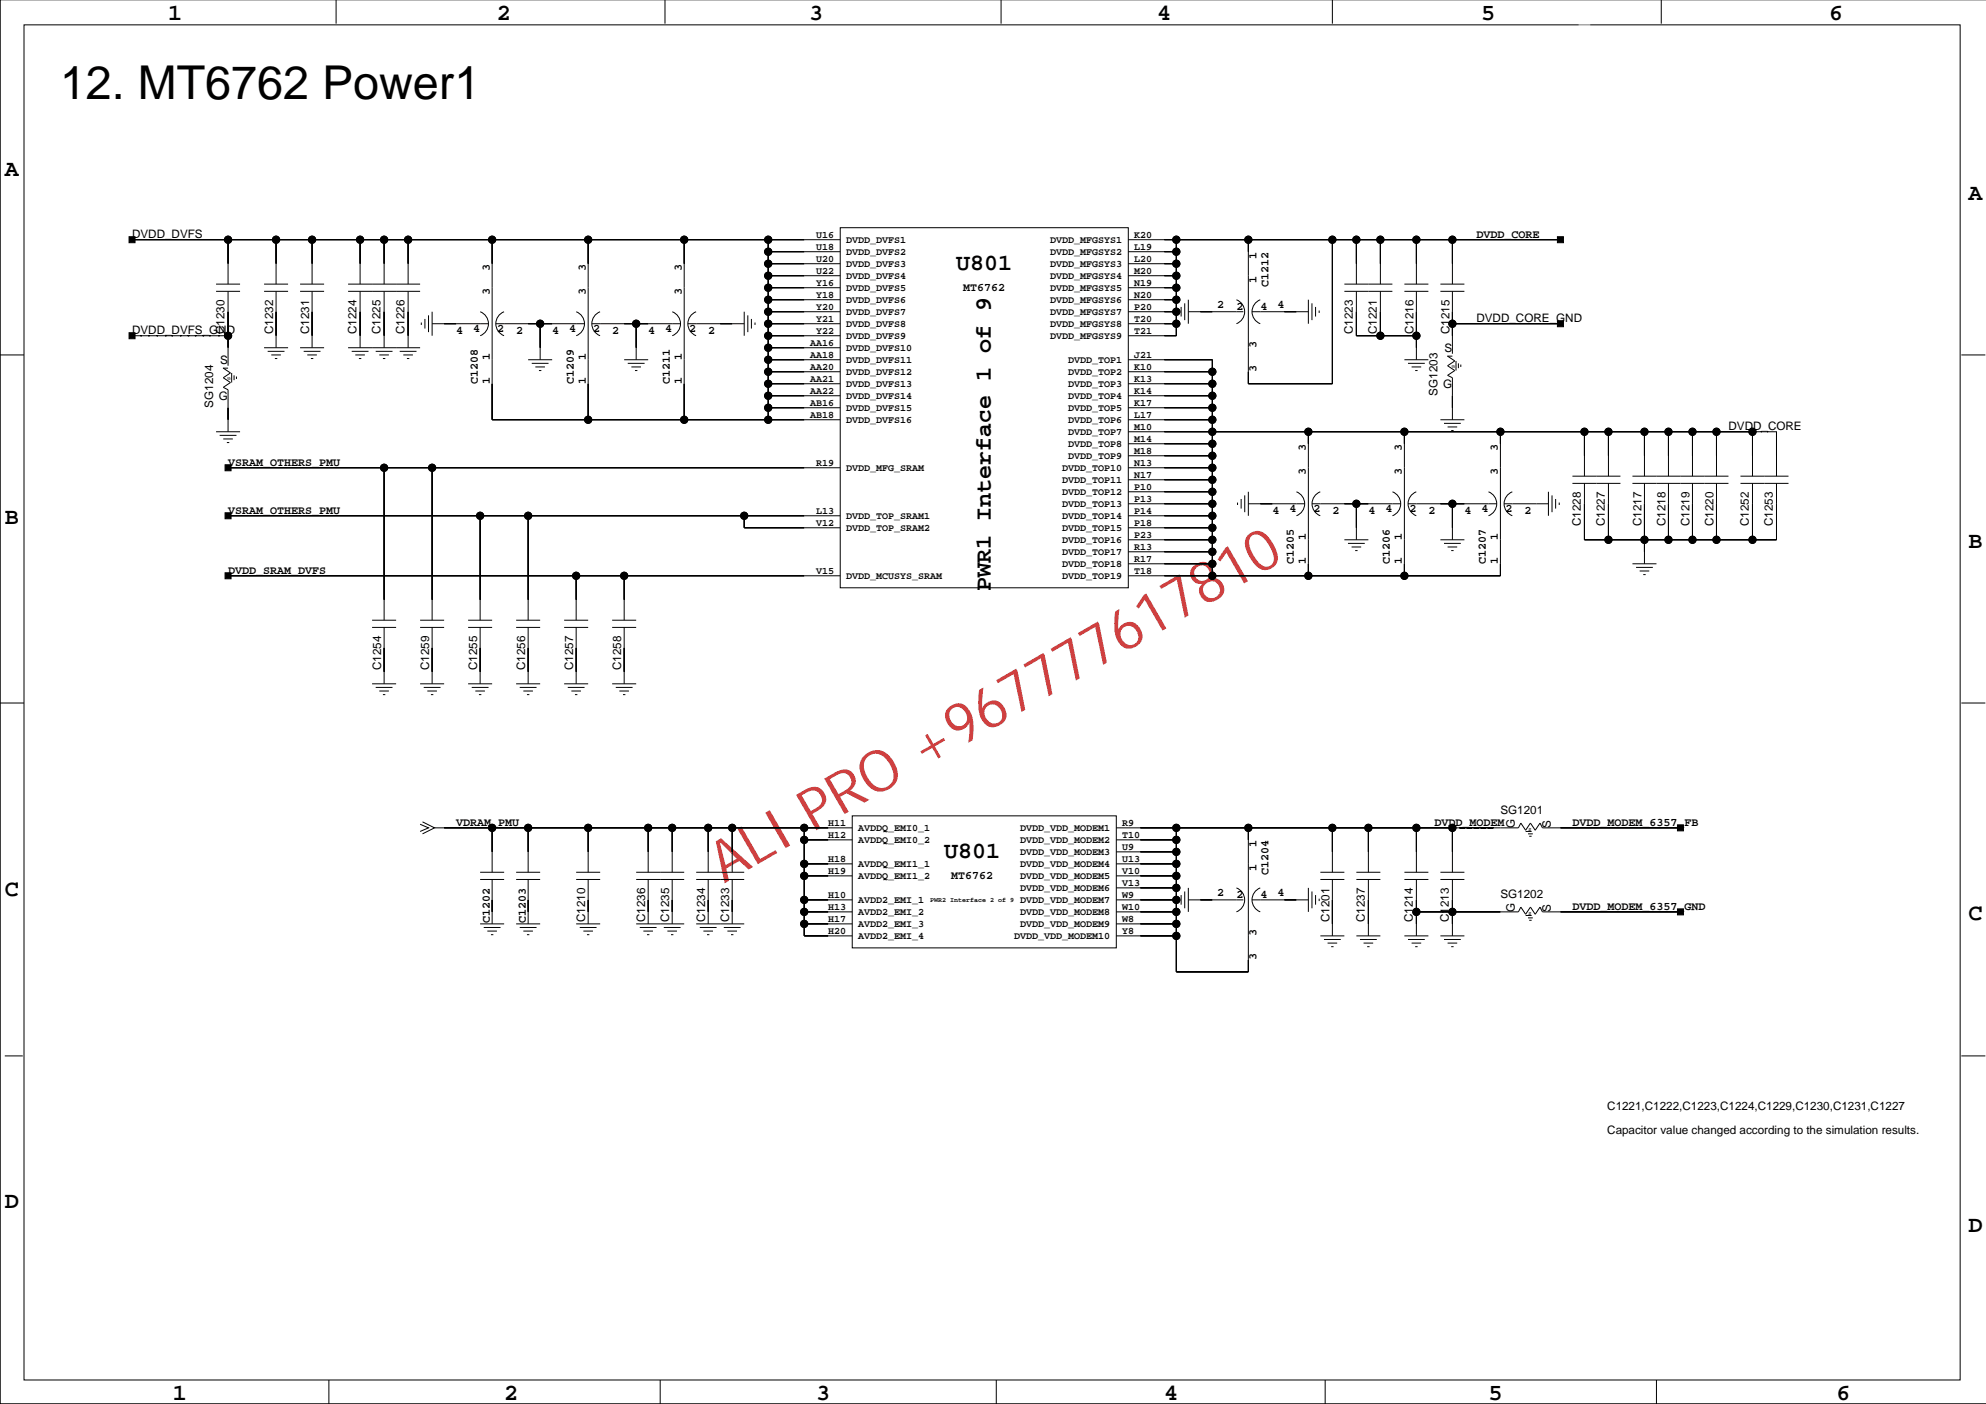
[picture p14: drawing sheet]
<svg xmlns="http://www.w3.org/2000/svg" width="420mm" height="297mm" viewBox="0 0 420 297" stroke-linecap="round" stroke-linejoin="round" font-family="sans-serif">
<defs><g id="words">
<text font-size="12.2" fill="#bf0000" x="153.2" y="187" transform="rotate(-30 153.2 187)">ALI PRO +967777617810</text>
<text font-size="9.9" x="12.7" y="21">12. MT6762 Power1</text>
<g font-size="4.9">
<text x="35.6" y="4.1">1</text>
<text x="105.1" y="4.1">2</text>
<text x="171.2" y="4.1">3</text>
<text x="244.8" y="4.1">4</text>
<text x="313.4" y="4.1">5</text>
<text x="387" y="4.1">6</text>
<text x="1" y="37.1">A</text>
<text x="416.5" y="42.2">A</text>
<text x="202.3" y="57.2">U801</text>
<text x="1" y="110.8">B</text>
<text x="416.5" y="115.9">B</text>
<text x="209.6" y="125" transform="rotate(-90 209.6 125)">PWR1 Interface 1 of 9</text>
<text x="199.8" y="181.6">U801</text>
<text x="1" y="189.5">C</text>
<text x="416.5" y="194.6">C</text>
<text x="1" y="255.5">D</text>
<text x="416.5" y="260.6">D</text>
<text x="36.6" y="296.2">1</text>
<text x="106.7" y="296.2">2</text>
<text x="172.7" y="296.2">3</text>
<text x="246.3" y="296.2">4</text>
<text x="314.9" y="296.2">5</text>
<text x="388.5" y="296.2">6</text>
</g>
<g font-size="2.5">
<text x="27.9" y="50.3">DVDD_DVFS</text>
<text x="312.3" y="50.3">DVDD_CORE</text>
<text x="103.6" y="57.3" transform="rotate(-90 103.6 57.3)">3</text>
<text x="123.9" y="57.3" transform="rotate(-90 123.9 57.3)">3</text>
<text x="144.2" y="57.3" transform="rotate(-90 144.2 57.3)">3</text>
<text x="265.8" y="59.8" transform="rotate(-90 265.8 59.8)">1</text>
<text x="265.8" y="54.7" transform="rotate(-90 265.8 54.7)">1</text>
<text x="103.6" y="62.4" transform="rotate(-90 103.6 62.4)">3</text>
<text x="123.9" y="62.4" transform="rotate(-90 123.9 62.4)">3</text>
<text x="144.2" y="62.4" transform="rotate(-90 144.2 62.4)">3</text>
<text x="203.8" y="61.6">MT6762</text>
<text x="257.5" y="65.2">2</text>
<text x="261.6" y="65.5">2</text>
<text x="266.6" y="65.5">4</text>
<text x="268.3" y="60.7" transform="rotate(-90 268.3 60.7)">C1212</text>
<text x="270.2" y="65.2">4</text>
<text x="27.9" y="70.6">DVDD_DVFS_GND</text>
<text x="47.5" y="70.7" transform="rotate(-90 47.5 70.7)">C1230</text>
<text x="57.8" y="70.7" transform="rotate(-90 57.8 70.7)">C1232</text>
<text x="65.4" y="70.7" transform="rotate(-90 65.4 70.7)">C1231</text>
<text x="75.4" y="70.7" transform="rotate(-90 75.4 70.7)">C1224</text>
<text x="80.5" y="70.7" transform="rotate(-90 80.5 70.7)">C1225</text>
<text x="85.6" y="70.7" transform="rotate(-90 85.6 70.7)">C1226</text>
<text x="96.5" y="70.6">4</text>
<text x="100.1" y="70.3">4</text>
<text x="105.2" y="70.3">2</text>
<text x="109.2" y="70.6">2</text>
<text x="116.8" y="70.6">4</text>
<text x="120.4" y="70.3">4</text>
<text x="125.5" y="70.3">2</text>
<text x="129.5" y="70.6">2</text>
<text x="137.1" y="70.6">4</text>
<text x="140.7" y="70.3">4</text>
<text x="145.8" y="70.3">2</text>
<text x="149.8" y="70.6">2</text>
<text x="286.2" y="70.7" transform="rotate(-90 286.2 70.7)">C1223</text>
<text x="291.3" y="70.7" transform="rotate(-90 291.3 70.7)">C1221</text>
<text x="299" y="70.7" transform="rotate(-90 299 70.7)">C1216</text>
<text x="306.6" y="70.7" transform="rotate(-90 306.6 70.7)">C1215</text>
<text x="312.3" y="68.1">DVDD_CORE_GND</text>
<text x="46.6" y="76.9">S</text>
<text x="103.6" y="76.1" transform="rotate(-90 103.6 76.1)">1</text>
<text x="123.9" y="76.1" transform="rotate(-90 123.9 76.1)">1</text>
<text x="144.2" y="76.1" transform="rotate(-90 144.2 76.1)">1</text>
<text x="265.8" y="73.6" transform="rotate(-90 265.8 73.6)">3</text>
<text x="305.6" y="74.4">S</text>
<text x="101.1" y="81.2" transform="rotate(-90 101.1 81.2)">C1208</text>
<text x="103.6" y="81.2" transform="rotate(-90 103.6 81.2)">1</text>
<text x="121.4" y="81.2" transform="rotate(-90 121.4 81.2)">C1209</text>
<text x="123.9" y="81.2" transform="rotate(-90 123.9 81.2)">1</text>
<text x="141.7" y="81.2" transform="rotate(-90 141.7 81.2)">C1211</text>
<text x="144.2" y="81.2" transform="rotate(-90 144.2 81.2)">1</text>
<text x="265.8" y="78.6" transform="rotate(-90 265.8 78.6)">3</text>
<text x="304.1" y="83.7" transform="rotate(-90 304.1 83.7)">SG1203</text>
<text x="305.3" y="82">G</text>
<text x="45.1" y="86.3" transform="rotate(-90 45.1 86.3)">SG1204</text>
<text x="46.3" y="84.6">G</text>
<text x="276.3" y="95.4" transform="rotate(-90 276.3 95.4)">3</text>
<text x="296.6" y="95.4" transform="rotate(-90 296.6 95.4)">3</text>
<text x="316.9" y="95.4" transform="rotate(-90 316.9 95.4)">3</text>
<text x="365.7" y="90.9">DVDD_CORE</text>
<text x="48.2" y="98.5">VSRAM_OTHERS_PMU</text>
<text x="276.3" y="100.4" transform="rotate(-90 276.3 100.4)">3</text>
<text x="296.6" y="100.4" transform="rotate(-90 296.6 100.4)">3</text>
<text x="316.9" y="100.4" transform="rotate(-90 316.9 100.4)">3</text>
<text x="48.2" y="108.7">VSRAM_OTHERS_PMU</text>
<text x="269.2" y="108.7">4</text>
<text x="272.8" y="108.4">4</text>
<text x="277.9" y="108.4">2</text>
<text x="281.9" y="108.7">2</text>
<text x="289.5" y="108.7">4</text>
<text x="293.1" y="108.4">4</text>
<text x="298.2" y="108.4">2</text>
<text x="302.2" y="108.7">2</text>
<text x="309.8" y="108.7">4</text>
<text x="313.4" y="108.4">4</text>
<text x="318.5" y="108.4">2</text>
<text x="322.5" y="108.7">2</text>
<text x="334.4" y="111.3" transform="rotate(-90 334.4 111.3)">C1228</text>
<text x="339.5" y="111.3" transform="rotate(-90 339.5 111.3)">C1227</text>
<text x="347.3" y="111.3" transform="rotate(-90 347.3 111.3)">C1217</text>
<text x="352.3" y="111.3" transform="rotate(-90 352.3 111.3)">C1218</text>
<text x="357.4" y="111.3" transform="rotate(-90 357.4 111.3)">C1219</text>
<text x="362.5" y="111.3" transform="rotate(-90 362.5 111.3)">C1220</text>
<text x="370" y="111.3" transform="rotate(-90 370 111.3)">C1252</text>
<text x="375.1" y="111.3" transform="rotate(-90 375.1 111.3)">C1253</text>
<text x="273.7" y="119.3" transform="rotate(-90 273.7 119.3)">C1205</text>
<text x="276.3" y="119.3" transform="rotate(-90 276.3 119.3)">1</text>
<text x="276.3" y="114.2" transform="rotate(-90 276.3 114.2)">1</text>
<text x="294.1" y="119.3" transform="rotate(-90 294.1 119.3)">C1206</text>
<text x="296.6" y="119.3" transform="rotate(-90 296.6 119.3)">1</text>
<text x="296.6" y="114.2" transform="rotate(-90 296.6 114.2)">1</text>
<text x="314.4" y="119.3" transform="rotate(-90 314.4 119.3)">C1207</text>
<text x="316.9" y="119.3" transform="rotate(-90 316.9 119.3)">1</text>
<text x="316.9" y="114.2" transform="rotate(-90 316.9 114.2)">1</text>
<text x="48.2" y="121.4">DVDD_SRAM_DVFS</text>
<text x="80.6" y="141.8" transform="rotate(-90 80.6 141.8)">C1254</text>
<text x="90.8" y="141.8" transform="rotate(-90 90.8 141.8)">C1259</text>
<text x="100.9" y="141.8" transform="rotate(-90 100.9 141.8)">C1255</text>
<text x="111.1" y="141.8" transform="rotate(-90 111.1 141.8)">C1256</text>
<text x="121.3" y="141.8" transform="rotate(-90 121.3 141.8)">C1257</text>
<text x="131.4" y="141.8" transform="rotate(-90 131.4 141.8)">C1258</text>
<text x="317.4" y="172.2">SG1201</text>
<text x="96.5" y="174.7">VDRAM_PMU</text>
<text x="265.8" y="179.2" transform="rotate(-90 265.8 179.2)">1</text>
<text x="303.5" y="174.7">DVDD_MODEM</text>
<text x="320.5" y="175.1" transform="rotate(-90 320.5 175.1)">G</text>
<text x="328.1" y="175.1" transform="rotate(-90 328.1 175.1)">S</text>
<text x="332.7" y="174.7">DVDD_MODEM_6357_FB</text>
<text x="201.2" y="186">MT6762</text>
<text x="265.8" y="184.2" transform="rotate(-90 265.8 184.2)">1</text>
<text x="268.3" y="185.1" transform="rotate(-90 268.3 185.1)">C1204</text>
<text x="257.5" y="189.6">2</text>
<text x="261.6" y="189.9">2</text>
<text x="266.6" y="189.9">4</text>
<text x="270.2" y="189.6">4</text>
<text x="317.4" y="189.9">SG1202</text>
<text x="103.6" y="195.3" transform="rotate(-90 103.6 195.3)">C1202</text>
<text x="111.2" y="195.3" transform="rotate(-90 111.2 195.3)">C1203</text>
<text x="123.8" y="195.1" transform="rotate(-90 123.8 195.1)">C1210</text>
<text x="136.5" y="195.1" transform="rotate(-90 136.5 195.1)">C1236</text>
<text x="141.6" y="195.1" transform="rotate(-90 141.6 195.1)">C1235</text>
<text x="149.2" y="195.1" transform="rotate(-90 149.2 195.1)">C1234</text>
<text x="154.3" y="195.1" transform="rotate(-90 154.3 195.1)">C1233</text>
<text x="281.2" y="195.1" transform="rotate(-90 281.2 195.1)">C1201</text>
<text x="288.7" y="195.1" transform="rotate(-90 288.7 195.1)">C1237</text>
<text x="298.9" y="195.1" transform="rotate(-90 298.9 195.1)">C1214</text>
<text x="306.5" y="195.1" transform="rotate(-90 306.5 195.1)">C1213</text>
<text x="320.5" y="192.9" transform="rotate(-90 320.5 192.9)">G</text>
<text x="328.1" y="192.9" transform="rotate(-90 328.1 192.9)">S</text>
<text x="332.7" y="192.5">DVDD_MODEM_6357_GND</text>
<text x="265.8" y="203.1" transform="rotate(-90 265.8 203.1)">3</text>
<text x="265.8" y="198" transform="rotate(-90 265.8 198)">3</text>
<text x="340" y="234.9">C1221,C1222,C1223,C1224,C1229,C1230,C1231,C1227</text>
<text x="340" y="240">Capacitor value changed according to the simulation results.</text>
</g>
<g font-size="2.1">
<text x="172.7" y="52.9">U18</text>
<text x="172.7" y="50.3">U16</text>
<text x="179" y="51.3">DVDD_DVFS1</text>
<text x="179" y="53.8">DVDD_DVFS2</text>
<text x="222.2" y="51.3">DVDD_MFGSYS1</text>
<text x="222.2" y="53.8">DVDD_MFGSYS2</text>
<text x="240" y="52.9">L19</text>
<text x="240" y="50.3">K20</text>
<text x="172.7" y="58">U22</text>
<text x="172.7" y="55.4">U20</text>
<text x="179" y="56.4">DVDD_DVFS3</text>
<text x="179" y="58.9">DVDD_DVFS4</text>
<text x="222.2" y="56.4">DVDD_MFGSYS3</text>
<text x="222.2" y="58.9">DVDD_MFGSYS4</text>
<text x="240" y="58">M20</text>
<text x="240" y="55.4">L20</text>
<text x="172.7" y="65.6">Y20</text>
<text x="172.7" y="63">Y18</text>
<text x="172.7" y="60.5">Y16</text>
<text x="179" y="61.5">DVDD_DVFS5</text>
<text x="179" y="64">DVDD_DVFS6</text>
<text x="222.2" y="61.5">DVDD_MFGSYS5</text>
<text x="222.2" y="64">DVDD_MFGSYS6</text>
<text x="240" y="65.6">P20</text>
<text x="240" y="63">N20</text>
<text x="240" y="60.5">N19</text>
<text x="172.7" y="70.7">Y22</text>
<text x="172.7" y="68.1">Y21</text>
<text x="179" y="66.5">DVDD_DVFS7</text>
<text x="179" y="69.1">DVDD_DVFS8</text>
<text x="179" y="71.6">DVDD_DVFS9</text>
<text x="222.2" y="66.5">DVDD_MFGSYS7</text>
<text x="222.2" y="69.1">DVDD_MFGSYS8</text>
<text x="222.2" y="71.6">DVDD_MFGSYS9</text>
<text x="240" y="70.7">T21</text>
<text x="240" y="68.1">T20</text>
<text x="171.4" y="75.7">AA18</text>
<text x="171.4" y="73.2">AA16</text>
<text x="179" y="74.2">DVDD_DVFS10</text>
<text x="179" y="76.7">DVDD_DVFS11</text>
<text x="226" y="76.7">DVDD_TOP1</text>
<text x="240" y="75.7">J21</text>
<text x="171.4" y="83.4">AA22</text>
<text x="171.4" y="80.8">AA21</text>
<text x="171.4" y="78.3">AA20</text>
<text x="179" y="79.2">DVDD_DVFS12</text>
<text x="179" y="81.8">DVDD_DVFS13</text>
<text x="226" y="79.2">DVDD_TOP2</text>
<text x="226" y="81.8">DVDD_TOP3</text>
<text x="240" y="83.4">K14</text>
<text x="240" y="80.8">K13</text>
<text x="240" y="78.3">K10</text>
<text x="171.4" y="88.4">AB18</text>
<text x="171.4" y="85.9">AB16</text>
<text x="179" y="84.3">DVDD_DVFS14</text>
<text x="179" y="86.9">DVDD_DVFS15</text>
<text x="179" y="89.4">DVDD_DVFS16</text>
<text x="226" y="84.3">DVDD_TOP4</text>
<text x="226" y="86.9">DVDD_TOP5</text>
<text x="226" y="89.4">DVDD_TOP6</text>
<text x="240" y="88.4">L17</text>
<text x="240" y="85.9">K17</text>
<text x="226" y="91.9">DVDD_TOP7</text>
<text x="226" y="94.5">DVDD_TOP8</text>
<text x="240" y="93.5">M14</text>
<text x="240" y="91">M10</text>
<text x="172.7" y="98.6">R19</text>
<text x="179" y="99.6">DVDD_MFG_SRAM</text>
<text x="224.7" y="99.6">DVDD_TOP10</text>
<text x="226" y="97">DVDD_TOP9</text>
<text x="240" y="101.1">N17</text>
<text x="240" y="98.6">N13</text>
<text x="240" y="96">M18</text>
<text x="224.7" y="102.1">DVDD_TOP11</text>
<text x="224.7" y="104.6">DVDD_TOP12</text>
<text x="224.7" y="107.2">DVDD_TOP13</text>
<text x="240" y="106.2">P13</text>
<text x="240" y="103.7">P10</text>
<text x="172.7" y="111.3">V12</text>
<text x="172.7" y="108.7">L13</text>
<text x="179" y="109.7">DVDD_TOP_SRAM1</text>
<text x="179" y="112.3">DVDD_TOP_SRAM2</text>
<text x="224.7" y="109.7">DVDD_TOP14</text>
<text x="224.7" y="112.3">DVDD_TOP15</text>
<text x="240" y="113.8">P23</text>
<text x="240" y="111.3">P18</text>
<text x="240" y="108.7">P14</text>
<text x="224.7" y="114.8">DVDD_TOP16</text>
<text x="224.7" y="117.3">DVDD_TOP17</text>
<text x="224.7" y="119.9">DVDD_TOP18</text>
<text x="240" y="118.9">R17</text>
<text x="240" y="116.4">R13</text>
<text x="172.7" y="121.4">V15</text>
<text x="179" y="122.4">DVDD_MCUSYS_SRAM</text>
<text x="224.7" y="122.4">DVDD_TOP19</text>
<text x="240" y="121.4">T18</text>
<text x="175.2" y="177.3">H12</text>
<text x="175.2" y="174.8">H11</text>
<text x="181.6" y="175.7">AVDDQ_EMI0_1</text>
<text x="181.6" y="178.3">AVDDQ_EMI0_2</text>
<text x="215.8" y="175.7">DVDD_VDD_MODEM1</text>
<text x="215.8" y="178.3">DVDD_VDD_MODEM2</text>
<text x="237.4" y="179.8">U9</text>
<text x="237.4" y="177.3">T10</text>
<text x="237.4" y="174.8">R9</text>
<text x="175.2" y="184.9">H19</text>
<text x="175.2" y="182.4">H18</text>
<text x="181.6" y="183.4">AVDDQ_EMI1_1</text>
<text x="181.6" y="185.9">AVDDQ_EMI1_2</text>
<text x="215.8" y="180.8">DVDD_VDD_MODEM3</text>
<text x="215.8" y="183.4">DVDD_VDD_MODEM4</text>
<text x="215.8" y="185.9">DVDD_VDD_MODEM5</text>
<text x="237.4" y="184.9">V10</text>
<text x="237.4" y="182.4">U13</text>
<text x="175.2" y="190">H10</text>
<text x="181.6" y="191">AVDD2_EMI_1</text>
<text x="215.8" y="188.4">DVDD_VDD_MODEM6</text>
<text x="215.8" y="191">DVDD_VDD_MODEM7</text>
<text x="237.4" y="190">W9</text>
<text x="237.4" y="187.5">V13</text>
<text x="175.2" y="197.6">H20</text>
<text x="175.2" y="195.1">H17</text>
<text x="175.2" y="192.5">H13</text>
<text x="181.6" y="193.5">AVDD2_EMI_2</text>
<text x="181.6" y="196.1">AVDD2_EMI_3</text>
<text x="215.8" y="193.5">DVDD_VDD_MODEM8</text>
<text x="215.8" y="196.1">DVDD_VDD_MODEM9</text>
<text x="237.4" y="197.6">Y8</text>
<text x="237.4" y="195.1">W8</text>
<text x="237.4" y="192.5">W10</text>
<text x="181.6" y="198.6">AVDD2_EMI_4</text>
<text x="214.6" y="198.6">DVDD_VDD_MODEM10</text>
</g>
<text font-size="1.4" x="196.8" y="190.8">PWR2 Interface 2 of 9</text>
<g font-size="1.1">
<text x="307.8" y="77.8" transform="rotate(-90 307.8 77.8)">S</text>
<text x="48.8" y="80.3" transform="rotate(-90 48.8 80.3)">S</text>
<text x="323.4" y="175.7">S</text>
<text x="323.4" y="193.5">S</text>
</g>
</g></defs>
<g fill="none" stroke="#000" stroke-width=".21">
<path d="M0 -.1v297.1h420.2M71.1 -.1v5.1M140.7 -.1v5.1M211.8 -.1v5.1M281.9 -.1v5.1M351.5 -.1v5.1M5.1 5.3h409.6v286.7h-409.6zM27.9 50.7h149.9M48.2 50.7v9.4M58.4 50.7v9.4M66 50.7v9.4M76.2 50.7v9.4"/>
<path d="M81.3 50.7v9.4M86.3 50.7v9.4M104.1 50.7v38.1h73.7M124.4 50.7v38.1M144.7 50.7v38.1M162.5 53.3h15.3M162.5 55.8h15.3M162.5 58.3h15.3M162.5 50.7v38.1M177.8 48.2h60.9v76.2h-60.9zM238.7 50.7h91.4M238.7 53.3h10.2"/>
<path d="M238.7 55.8h10.2M238.7 58.3h10.2M248.9 50.7v20.3h-10.2M264.1 50.7v30.5h17.8v-30.5M287 50.7v9.4M292 50.7v9.4M299.7 50.7v9.4M307.3 50.7v9.4M0 75.1h5.1M27.9 71h20.3M45.7 60.1h5.1M45.7 61.6h5.1"/>
<path d="M47.2 77.9h1M47.2 77.9l1.6 1-1.6 1 1.6 1-1.6 1 1 .6v8.8M48.2 61.6v15.8M49 78.9v2M49.5 79.4v1M50 79.7v.5M55.9 60.1h5M55.9 61.6h5M55.9 73.6h5M56.6 74.3h3.6M57.4 75.1h2M58.2 75.9h.5"/>
<path d="M58.4 61.6v12M63.5 60.1h5.1M63.5 61.6h5.1M63.5 73.6h5.1M64.2 74.3h3.6M65 75.1h2M65.8 75.9h.5M66 61.6v12M73.6 60.1h15.3M73.6 61.6h15.3M73.6 73.6h15.3M74.4 74.3h3.6"/>
<path d="M75.2 75.1h2M75.9 75.9h.5M76.2 61.6v12M79.5 74.3h3.5M80.2 75.1h2.1M81 75.9h.5M81.3 61.6v12M84.6 74.3h3.5M85.3 75.1h2.1M86.1 75.9h.5M86.3 61.6v12M89.1 68.2v.5"/>
<path d="M89.9 67.5v2M90.7 66.7v3.6M91.4 68.5h12M91.4 66v5M101.6 66a2.71 2.71 0 0 1 1.7 2.5 2.71 2.71 0 0 1-1.7 2.5M104.9 68.5h18.8M106.6 66a2.71 2.71 0 0 0-1.7 2.5 2.71 2.71 0 0 0 1.7 2.5M111.7 76.1h5.1M112.5 76.9h3.6M113.3 77.6h2M114 78.4h.5M114.3 68.5v7.6"/>
<path d="M121.9 66a2.71 2.71 0 0 1 1.8 2.5 2.71 2.71 0 0 1-1.8 2.5M125.2 68.5h18.8M127 66a2.71 2.71 0 0 0-1.8 2.5 2.71 2.71 0 0 0 1.8 2.5M132.1 76.1h5M132.8 76.9h3.6M133.6 77.6h2M134.3 78.4h.5M134.6 68.5v7.6M142.2 66a2.71 2.71 0 0 1 1.8 2.5 2.71 2.71 0 0 1-1.8 2.5M145.5 68.5h11.9M147.3 66a2.71 2.71 0 0 0-1.8 2.5 2.71 2.71 0 0 0 1.8 2.5M157.4 66v5"/>
<path d="M158.2 66.7v3.6M159 67.5v2M159.7 68.2v.5M162.5 73.6h15.3M162.5 68.5h15.3M162.5 76.1h15.3M162.5 66h15.3M162.5 60.9h15.3M162.5 63.4h15.3M162.5 71h15.3M162.5 78.6h15.3M238.7 68.5h10.2"/>
<path d="M238.7 76.1h17.8v45.7M238.7 66h10.2M238.7 60.9h10.2M238.7 63.4h10.2M238.7 78.6h17.8M249.1 65.7v.5M249.9 64.9v2.1M250.6 64.2v3.5M251.4 66h11.6M251.4 63.4v5.1M261.6 63.4a2.71 2.71 0 0 1 1.7 2.6 2.71 2.71 0 0 1-1.7 2.5M264.9 66h11.9"/>
<path d="M266.6 63.4a2.71 2.71 0 0 0-1.7 2.6 2.71 2.71 0 0 0 1.7 2.5M276.8 63.4v5.1M277.6 64.2v3.5M278.3 64.9v2.1M279.1 65.7v.5M284.4 60.1h10.2M284.4 61.6h10.2M287 61.6v9.4h12.7M292 61.6v9.4M297.1 60.1h5.1M297.1 61.6h5.1M297.1 76.1h5.1"/>
<path d="M297.9 76.9h3.5M298.6 77.6h2.1M299.4 78.4h.5M299.7 61.6v14.5M304.7 60.1h5.1M304.7 61.6h5.1M306.2 75.3h1.1M306.3 75.3l1.5 1.1-1.5 1 1.5 1-1.5 1 1 .5v8.9M307.3 68.5h22.8M307.3 61.6v13.2M308 76.4v2M308.5 76.9v1"/>
<path d="M309 77.1v.5M414.9 75.1h5.1M45.7 91.3h5.1M46.5 92.1h3.5M47.2 92.9h2.1M48 93.6h.5M48.2 99h129.6M81.3 99v32.2M91.4 99v32.2M162.5 81.2h15.3M162.5 83.7h15.3M162.5 86.3h15.3"/>
<path d="M238.7 91.3h132.1M238.7 81.2h17.8M238.7 83.7h17.8M238.7 86.3h17.8M238.7 88.8h17.8M238.7 99h17.8M238.7 93.9h17.8M238.7 96.4h17.8M276.8 91.3v30.5M297.1 91.3v30.5M304.7 88.8h5.1M305.5 89.6h3.5"/>
<path d="M306.3 90.3h2M307 91.1h.5M317.4 91.3v30.5h-78.7M335.2 91.3v9.4M340.3 91.3v9.4M347.9 91.3v9.4M353 91.3v9.4M358.1 91.3v9.4M363.1 91.3v9.4M370.8 91.3h5v9.4M370.8 91.3v9.4M48.2 109.1h129.6"/>
<path d="M101.6 109.1v22.1M111.7 109.1v22.1M157.4 109.1v2.6h20.4M238.7 106.6h17.8M238.7 114.2h17.8M238.7 119.3h17.8M238.7 109.1h17.8M238.7 111.7h17.8M238.7 101.5h17.8M238.7 104h17.8M238.7 116.7h17.8M261.8 106.3v.5"/>
<path d="M262.6 105.6v2M263.3 104.8v3.6M264.1 104v5.1M264.1 106.6h11.9M274.3 104.1a2.71 2.71 0 0 1 1.7 2.5 2.71 2.71 0 0 1-1.7 2.5M277.6 106.6h18.8M279.3 104.1a2.71 2.71 0 0 0-1.7 2.5 2.71 2.71 0 0 0 1.7 2.5M284.4 114.2h5.1M285.2 115h3.5M285.9 115.7h2.1M286.7 116.5h.5M287 106.6v7.6"/>
<path d="M294.6 104.1a2.71 2.71 0 0 1 1.7 2.5 2.71 2.71 0 0 1-1.7 2.5M297.9 106.6h18.8M299.6 104.1a2.71 2.71 0 0 0-1.7 2.5 2.71 2.71 0 0 0 1.7 2.5M304.7 114.2h5.1M305.5 115h3.5M306.3 115.7h2M307 116.5h.5M307.3 106.6v7.6M314.9 104.1a2.71 2.71 0 0 1 1.7 2.5 2.71 2.71 0 0 1-1.7 2.5M318.2 106.6h9.4M319.9 104.1a2.71 2.71 0 0 0-1.7 2.5 2.71 2.71 0 0 0 1.7 2.5M325 106.6h.1"/>
<path d="M327.6 104v5.1M328.3 104.8v3.6M329.1 105.6v2M329.9 106.3v.5M332.7 100.7h10.1M332.7 102.3h10.1M335.2 102.3v11.9h40.6v-11.9M340.3 102.3v11.9M345.4 100.7h20.3M345.4 102.3h20.3M345.4 119.3h5M347.9 102.3v17"/>
<path d="M353 102.3v11.9M358.1 102.3v11.9M363.1 102.3v11.9M368.2 100.7h10.2M368.2 102.3h10.2M370.8 102.3v11.9M48.2 121.8h129.6M78.7 132.7h5.1M78.7 131.2h5.1M81.3 132.7v12M88.9 132.7h5.1M88.9 131.2h5.1"/>
<path d="M91.4 132.7v12M99 132.7h5.1M99 131.2h5.1M101.6 132.7v12M109.2 132.7h5.1M109.2 131.2h5.1M111.7 132.7v12M119.4 132.7h5M119.4 131.2h5M121.9 121.8v9.4M121.9 132.7v12M129.5 132.7h5.1"/>
<path d="M129.5 131.2h5.1M132.1 121.8v9.4M132.1 132.7v12M346.1 120h3.6M346.9 120.8h2M347.6 121.6h.6M0 148.7h5.1M78.7 144.7h5.1M79.5 145.4h3.5M80.2 146.2h2.1M81 147h.5M88.9 144.7h5.1"/>
<path d="M89.6 145.4h3.6M90.4 146.2h2M91.2 147h.5M99 144.7h5.1M99.8 145.4h3.6M100.6 146.2h2M101.3 147h.5M109.2 144.7h5.1M110 145.4h3.5M110.7 146.2h2.1M111.5 147h.5M119.4 144.7h5"/>
<path d="M120.1 145.4h3.6M120.9 146.2h2M121.6 147h.5M129.5 144.7h5.1M130.3 145.4h3.5M131 146.2h2.1M131.8 147h.5M414.9 148.7h5.1M88.9 174.4l1.8 .7-1.8 .8M89.4 173.9l2.5 1.2-2.5 1.3M91.9 175.1h88.4M104.1 175.1v9.4"/>
<path d="M111.7 175.1v9.4M124.4 175.1v9.4M137.1 175.1v9.4M142.2 175.1v9.4M149.8 175.1v9.4M154.9 175.1v9.4M170.1 175.1v22.9h10.2M170.1 177.7h10.2M180.3 172.6h55.9v27.9h-55.9zM236.2 175.1h71.1M236.2 177.7h12.7M248.9 175.1v30.5h15.2v-30.5"/>
<path d="M281.9 175.1v9.4M289.5 175.1v9.4M294.6 162.4h.1M299.7 175.1v9.4M307.3 175.1h13.9l.5-1 1.1 1.6 1-1.6 1 1.6 1-1.6 .5 1h29.2M307.3 175.1v9.4M322.8 175.9h1.2M323.3 176.4h1M323.5 176.9h.5M101.6 186.1h5.1M101.6 184.5h5.1M101.6 195.5h5.1"/>
<path d="M102.3 196.2h3.6M103.1 197h2M103.9 197.7h.5M104.1 186.1v9.4M109.2 186.1h5.1M109.2 184.5h5.1M109.2 195.5h5.1M110 196.2h3.5M110.7 197h2.1M111.5 197.7h.5M111.7 186.1v9.4M121.9 186.1h5.1"/>
<path d="M121.9 184.5h5.1M121.9 195.5h5.1M122.7 196.2h3.5M123.4 197h2M124.2 197.7h.5M124.4 186.1v9.4M134.6 186.1h10.1M134.6 184.5h10.1M134.6 195.5h10.1M135.4 196.2h3.5M136.1 197h2M136.9 197.7h.5"/>
<path d="M137.1 186.1v9.4M140.4 196.2h3.6M141.2 197h2M142 197.7h.5M142.2 186.1v9.4M147.3 186.1h10.1M147.3 184.5h10.1M147.3 195.5h10.1M148 196.2h3.6M148.8 197h2M149.6 197.7h.5M149.8 186.1v9.4"/>
<path d="M153.1 196.2h3.6M153.9 197h2M154.7 197.7h.5M154.9 186.1v9.4M170.1 195.5h10.2M170.1 190.4h10.2M170.1 182.8h10.2M170.1 185.3h10.2M170.1 192.9h10.2M236.2 198h12.7M236.2 195.5h12.7M236.2 190.4h12.7"/>
<path d="M236.2 180.2h12.7M236.2 182.8h12.7M236.2 185.3h12.7M236.2 187.8h12.7M236.2 192.9h12.7M249.1 190.1v.5M249.9 189.4v2M250.6 188.6v3.6M251.4 190.4h11.6M251.4 187.8v5.1M261.6 187.9a2.71 2.71 0 0 1 1.7 2.5 2.71 2.71 0 0 1-1.7 2.5M264.9 190.4h11.9"/>
<path d="M266.6 187.9a2.71 2.71 0 0 0-1.7 2.5 2.71 2.71 0 0 0 1.7 2.5M276.8 187.8v5.1M277.6 188.6v3.6M278.3 189.4v2M279.1 190.1v.5M279.3 198h5.1M279.3 186.1h5.1M279.3 184.5h5.1M280.1 198.8h3.6M280.9 199.5h2M281.9 186.1v11.9M287 198h5"/>
<path d="M287 186.1h5M287 184.5h5M287.7 198.8h3.6M288.5 199.5h2M289.5 186.1v11.9M297.1 198h5.1M297.1 186.1h5.1M297.1 184.5h5.1M297.9 198.8h3.5M298.6 199.5h2.1M299.7 186.1v11.9M299.7 192.9h21.5l.5-1 1.1 1.5 1-1.5 1 1.5 1-1.5 .5 1h29.2"/>
<path d="M304.7 198h5.1M304.7 186.1h5.1M304.7 184.5h5.1M305.5 198.8h3.5M306.3 199.5h2M307.3 186.1v11.9M322.8 193.7h1.2M323.3 194.2h1M323.5 194.7h.5M281.6 200.3h.5M289.2 200.3h.5M299.4 200.3h.5"/>
<path d="M307 200.3h.5M1 223.4h3.8M414.9 223.4h5.1M69.6 292v5M139.7 292v5M210.8 292v5M280.4 292v5M350.4 292v5"/>
<circle cx="48.2" cy="50.7" r=".76"/>
<circle cx="58.4" cy="50.7" r=".76"/>
<circle cx="66" cy="50.7" r=".76"/>
<circle cx="76.2" cy="50.7" r=".76"/>
<circle cx="81.3" cy="50.7" r=".76"/>
<circle cx="86.3" cy="50.7" r=".76"/>
<circle cx="104.1" cy="50.7" r=".76"/>
<circle cx="124.4" cy="50.7" r=".76"/>
<circle cx="144.7" cy="50.7" r=".76"/>
<circle cx="162.5" cy="53.3" r=".76"/>
<circle cx="162.5" cy="55.8" r=".76"/>
<circle cx="162.5" cy="50.7" r=".76"/>
<circle cx="162.5" cy="58.3" r=".76"/>
<circle cx="248.9" cy="53.3" r=".76"/>
<circle cx="248.9" cy="55.8" r=".76"/>
<circle cx="248.9" cy="50.7" r=".76"/>
<circle cx="248.9" cy="58.3" r=".76"/>
<circle cx="264.1" cy="50.7" r=".76"/>
<circle cx="281.9" cy="50.7" r=".76"/>
<circle cx="287" cy="50.7" r=".76"/>
<circle cx="292" cy="50.7" r=".76"/>
<circle cx="299.7" cy="50.7" r=".76"/>
<circle cx="307.3" cy="50.7" r=".76"/>
<circle cx="48.2" cy="71" r=".76"/>
<circle cx="114.3" cy="68.5" r=".76"/>
<circle cx="134.6" cy="68.5" r=".76"/>
<circle cx="162.5" cy="78.6" r=".76"/>
<circle cx="162.5" cy="71" r=".76"/>
<circle cx="162.5" cy="68.5" r=".76"/>
<circle cx="162.5" cy="60.9" r=".76"/>
<circle cx="162.5" cy="76.1" r=".76"/>
<circle cx="162.5" cy="63.4" r=".76"/>
<circle cx="162.5" cy="66" r=".76"/>
<circle cx="162.5" cy="73.6" r=".76"/>
<circle cx="248.9" cy="68.5" r=".76"/>
<circle cx="248.9" cy="60.9" r=".76"/>
<circle cx="248.9" cy="63.4" r=".76"/>
<circle cx="248.9" cy="66" r=".76"/>
<circle cx="256.5" cy="78.6" r=".76"/>
<circle cx="292" cy="71" r=".76"/>
<circle cx="299.7" cy="71" r=".76"/>
<circle cx="307.3" cy="68.5" r=".76"/>
<circle cx="81.3" cy="99" r=".76"/>
<circle cx="91.4" cy="99" r=".76"/>
<circle cx="124.4" cy="88.8" r=".76"/>
<circle cx="144.7" cy="88.8" r=".76"/>
<circle cx="162.5" cy="83.7" r=".76"/>
<circle cx="162.5" cy="88.8" r=".76"/>
<circle cx="162.5" cy="81.2" r=".76"/>
<circle cx="162.5" cy="86.3" r=".76"/>
<circle cx="256.5" cy="96.4" r=".76"/>
<circle cx="256.5" cy="83.7" r=".76"/>
<circle cx="256.5" cy="88.8" r=".76"/>
<circle cx="256.5" cy="99" r=".76"/>
<circle cx="256.5" cy="91.3" r=".76"/>
<circle cx="256.5" cy="81.2" r=".76"/>
<circle cx="256.5" cy="93.9" r=".76"/>
<circle cx="256.5" cy="86.3" r=".76"/>
<circle cx="276.8" cy="91.3" r=".76"/>
<circle cx="297.1" cy="91.3" r=".76"/>
<circle cx="317.4" cy="91.3" r=".76"/>
<circle cx="335.2" cy="91.3" r=".76"/>
<circle cx="340.3" cy="91.3" r=".76"/>
<circle cx="347.9" cy="91.3" r=".76"/>
<circle cx="353" cy="91.3" r=".76"/>
<circle cx="358.1" cy="91.3" r=".76"/>
<circle cx="363.1" cy="91.3" r=".76"/>
<circle cx="370.8" cy="91.3" r=".76"/>
<circle cx="101.6" cy="109.1" r=".76"/>
<circle cx="111.7" cy="109.1" r=".76"/>
<circle cx="157.4" cy="109.1" r=".76"/>
<circle cx="256.5" cy="106.6" r=".76"/>
<circle cx="256.5" cy="111.7" r=".76"/>
<circle cx="256.5" cy="116.7" r=".76"/>
<circle cx="256.5" cy="119.3" r=".76"/>
<circle cx="256.5" cy="104" r=".76"/>
<circle cx="256.5" cy="109.1" r=".76"/>
<circle cx="256.5" cy="101.5" r=".76"/>
<circle cx="256.5" cy="114.2" r=".76"/>
<circle cx="287" cy="106.6" r=".76"/>
<circle cx="307.3" cy="106.6" r=".76"/>
<circle cx="340.3" cy="114.2" r=".76"/>
<circle cx="347.9" cy="114.2" r=".76"/>
<circle cx="353" cy="114.2" r=".76"/>
<circle cx="358.1" cy="114.2" r=".76"/>
<circle cx="363.1" cy="114.2" r=".76"/>
<circle cx="370.8" cy="114.2" r=".76"/>
<circle cx="121.9" cy="121.8" r=".76"/>
<circle cx="132" cy="121.8" r=".76"/>
<circle cx="256.5" cy="121.8" r=".76"/>
<circle cx="276.8" cy="121.8" r=".76"/>
<circle cx="297.1" cy="121.8" r=".76"/>
<circle cx="104.1" cy="175.1" r=".76"/>
<circle cx="111.7" cy="175.1" r=".76"/>
<circle cx="124.4" cy="175.1" r=".76"/>
<circle cx="137.1" cy="175.1" r=".76"/>
<circle cx="142.2" cy="175.1" r=".76"/>
<circle cx="149.8" cy="175.1" r=".76"/>
<circle cx="154.9" cy="175.1" r=".76"/>
<circle cx="170.1" cy="175.1" r=".76"/>
<circle cx="170.1" cy="177.7" r=".76"/>
<circle cx="248.9" cy="175.1" r=".76"/>
<circle cx="248.9" cy="177.7" r=".76"/>
<circle cx="264.1" cy="175.1" r=".76"/>
<circle cx="281.9" cy="175.1" r=".76"/>
<circle cx="289.5" cy="175.1" r=".76"/>
<circle cx="299.7" cy="175.1" r=".76"/>
<circle cx="307.3" cy="175.1" r=".76"/>
<circle cx="170.1" cy="182.8" r=".76"/>
<circle cx="170.1" cy="195.5" r=".76"/>
<circle cx="170.1" cy="190.4" r=".76"/>
<circle cx="170.1" cy="192.9" r=".76"/>
<circle cx="170.1" cy="185.3" r=".76"/>
<circle cx="248.9" cy="187.8" r=".76"/>
<circle cx="248.9" cy="180.2" r=".76"/>
<circle cx="248.9" cy="190.4" r=".76"/>
<circle cx="248.9" cy="195.5" r=".76"/>
<circle cx="248.9" cy="198" r=".76"/>
<circle cx="248.9" cy="182.8" r=".76"/>
<circle cx="248.9" cy="192.9" r=".76"/>
<circle cx="248.9" cy="185.3" r=".76"/>
<circle cx="299.7" cy="192.9" r=".76"/>
<circle cx="307.3" cy="192.9" r=".76"/>
</g>
<g fill="#000" stroke="#000" stroke-width=".21">
<path d="M27.3 50.1h1.3v1.2h-1.3z" fill-rule="evenodd"/>
<path d="M48.2 50.7v5.1z" fill-rule="evenodd"/>
<path d="M27.9 50.7h20.3z" fill-rule="evenodd"/>
<path d="M58.4 50.7v5.1z" fill-rule="evenodd"/>
<path d="M48.2 50.7h10.2z" fill-rule="evenodd"/>
<path d="M66 50.7v5.1z" fill-rule="evenodd"/>
<path d="M58.4 50.7h7.6z" fill-rule="evenodd"/>
<path d="M76.2 50.7v5.1z" fill-rule="evenodd"/>
<path d="M66 50.7h10.2z" fill-rule="evenodd"/>
<path d="M81.3 50.7v5.1z" fill-rule="evenodd"/>
<path d="M76.2 50.7h5.1z" fill-rule="evenodd"/>
<path d="M86.3 50.7v5.1z" fill-rule="evenodd"/>
<path d="M81.3 50.7h5z" fill-rule="evenodd"/>
<path d="M104.1 50.7v5.1z" fill-rule="evenodd"/>
<path d="M86.3 50.7h17.8z" fill-rule="evenodd"/>
<path d="M124.4 50.7v5.1z" fill-rule="evenodd"/>
<path d="M104.1 50.7h20.3z" fill-rule="evenodd"/>
<path d="M144.7 50.7v5.1z" fill-rule="evenodd"/>
<path d="M124.4 50.7h20.3z" fill-rule="evenodd"/>
<path d="M162.5 58.3v2.6z" fill-rule="evenodd"/>
<path d="M162.5 55.8v2.5z" fill-rule="evenodd"/>
<path d="M162.5 53.3v2.5z" fill-rule="evenodd"/>
<path d="M162.5 50.7v2.6z" fill-rule="evenodd"/>
<path d="M144.7 50.7h17.8z" fill-rule="evenodd"/>
<path d="M162.5 50.7h7.6z" fill-rule="evenodd"/>
<path d="M162.5 53.3h7.6z" fill-rule="evenodd"/>
<path d="M162.5 55.8h7.6z" fill-rule="evenodd"/>
<path d="M162.5 58.3h7.6z" fill-rule="evenodd"/>
<path d="M246.3 50.7h2.6z" fill-rule="evenodd"/>
<path d="M246.3 53.3h2.6z" fill-rule="evenodd"/>
<path d="M246.3 55.8h2.6z" fill-rule="evenodd"/>
<path d="M246.3 58.3h2.6z" fill-rule="evenodd"/>
<path d="M248.9 58.3v2.6z" fill-rule="evenodd"/>
<path d="M248.9 55.8v2.5z" fill-rule="evenodd"/>
<path d="M248.9 53.3v2.5z" fill-rule="evenodd"/>
<path d="M248.9 50.7v2.6z" fill-rule="evenodd"/>
<path d="M264.1 50.7v2.6z" fill-rule="evenodd"/>
<path d="M248.9 50.7h15.2z" fill-rule="evenodd"/>
<path d="M281.9 50.7v30.5z" fill-rule="evenodd"/>
<path d="M264.1 50.7h17.8z" fill-rule="evenodd"/>
<path d="M287 50.7v5.1z" fill-rule="evenodd"/>
<path d="M281.9 50.7h5.1z" fill-rule="evenodd"/>
<path d="M292 50.7v5.1z" fill-rule="evenodd"/>
<path d="M287 50.7h5z" fill-rule="evenodd"/>
<path d="M299.7 50.7v5.1z" fill-rule="evenodd"/>
<path d="M292 50.7h7.7z" fill-rule="evenodd"/>
<path d="M307.3 50.7v5.1z" fill-rule="evenodd"/>
<path d="M299.7 50.7h7.6z" fill-rule="evenodd"/>
<path d="M329.5 50.1h1.3v1.2h-1.3z" fill-rule="evenodd"/>
<path d="M307.3 50.7h22.8z" fill-rule="evenodd"/>
<path d="M27.3 70.4h1.3v1.3h-1.3z" fill-rule="evenodd"/>
<path d="M48.2 71v2.6z" fill-rule="evenodd"/>
<path d="M48.2 66v5z" fill-rule="evenodd"/>
<path d="M58.4 66v5z" fill-rule="evenodd"/>
<path d="M66 66v5z" fill-rule="evenodd"/>
<path d="M76.2 66v5z" fill-rule="evenodd"/>
<path d="M81.3 66v5z" fill-rule="evenodd"/>
<path d="M86.3 66v5z" fill-rule="evenodd"/>
<path d="M94 68.5h2.5z" fill-rule="evenodd"/>
<path d="M111.7 68.5h2.6z" fill-rule="evenodd"/>
<path d="M114.3 68.5v5.1z" fill-rule="evenodd"/>
<path d="M114.3 68.5h2.5z" fill-rule="evenodd"/>
<path d="M134.6 68.5v5.1z" fill-rule="evenodd"/>
<path d="M132.1 68.5h2.5z" fill-rule="evenodd"/>
<path d="M134.6 68.5h2.5z" fill-rule="evenodd"/>
<path d="M152.4 68.5h2.5z" fill-rule="evenodd"/>
<path d="M162.5 78.6v2.6z" fill-rule="evenodd"/>
<path d="M162.5 76.1v2.5z" fill-rule="evenodd"/>
<path d="M162.5 73.6v2.5z" fill-rule="evenodd"/>
<path d="M162.5 71v2.6z" fill-rule="evenodd"/>
<path d="M162.5 68.5v2.5z" fill-rule="evenodd"/>
<path d="M162.5 66v2.5z" fill-rule="evenodd"/>
<path d="M162.5 63.4v2.6z" fill-rule="evenodd"/>
<path d="M162.5 60.9v2.5z" fill-rule="evenodd"/>
<path d="M162.5 60.9h7.6z" fill-rule="evenodd"/>
<path d="M162.5 63.4h7.6z" fill-rule="evenodd"/>
<path d="M162.5 66h7.6z" fill-rule="evenodd"/>
<path d="M162.5 68.5h7.6z" fill-rule="evenodd"/>
<path d="M162.5 71h7.6z" fill-rule="evenodd"/>
<path d="M162.5 73.6h7.6z" fill-rule="evenodd"/>
<path d="M162.5 76.1h7.6z" fill-rule="evenodd"/>
<path d="M162.5 78.6h7.6z" fill-rule="evenodd"/>
<path d="M246.3 60.9h2.6z" fill-rule="evenodd"/>
<path d="M246.3 63.4h2.6z" fill-rule="evenodd"/>
<path d="M246.3 66h2.6z" fill-rule="evenodd"/>
<path d="M246.3 68.5h2.6z" fill-rule="evenodd"/>
<path d="M246.3 71h2.6z" fill-rule="evenodd"/>
<path d="M248.9 68.5v2.5z" fill-rule="evenodd"/>
<path d="M248.9 66v2.5z" fill-rule="evenodd"/>
<path d="M248.9 63.4v2.6z" fill-rule="evenodd"/>
<path d="M248.9 60.9v2.5z" fill-rule="evenodd"/>
<path d="M253.9 66h2.6z" fill-rule="evenodd"/>
<path d="M246.3 76.1h10.2z" fill-rule="evenodd"/>
<path d="M256.5 76.1v2.5z" fill-rule="evenodd"/>
<path d="M246.3 78.6h10.2z" fill-rule="evenodd"/>
<path d="M256.5 78.6v2.6z" fill-rule="evenodd"/>
<path d="M264.1 78.6v2.6z" fill-rule="evenodd"/>
<path d="M271.7 66h2.6z" fill-rule="evenodd"/>
<path d="M287 66v5z" fill-rule="evenodd"/>
<path d="M287 71h5z" fill-rule="evenodd"/>
<path d="M292 66v5z" fill-rule="evenodd"/>
<path d="M299.7 66v5z" fill-rule="evenodd"/>
<path d="M292 71h7.7z" fill-rule="evenodd"/>
<path d="M299.7 71v2.6z" fill-rule="evenodd"/>
<path d="M307.3 68.5v2.5z" fill-rule="evenodd"/>
<path d="M307.3 66v2.5z" fill-rule="evenodd"/>
<path d="M329.5 67.9h1.3v1.2h-1.3z" fill-rule="evenodd"/>
<path d="M307.3 68.5h22.8z" fill-rule="evenodd"/>
<path d="M47.6 98.3h1.3v1.3h-1.3z" fill-rule="evenodd"/>
<path d="M48.2 86.3v2.5z" fill-rule="evenodd"/>
<path d="M81.3 99v27.9z" fill-rule="evenodd"/>
<path d="M48.2 99h33.1z" fill-rule="evenodd"/>
<path d="M91.4 99v27.9z" fill-rule="evenodd"/>
<path d="M81.3 99h10.1z" fill-rule="evenodd"/>
<path d="M104.1 81.2v7.6z" fill-rule="evenodd"/>
<path d="M124.4 81.2v7.6z" fill-rule="evenodd"/>
<path d="M104.1 88.8h20.3z" fill-rule="evenodd"/>
<path d="M144.7 81.2v7.6z" fill-rule="evenodd"/>
<path d="M124.4 88.8h20.3z" fill-rule="evenodd"/>
<path d="M144.7 88.8h17.8z" fill-rule="evenodd"/>
<path d="M162.5 86.3v2.5z" fill-rule="evenodd"/>
<path d="M162.5 83.7v2.6z" fill-rule="evenodd"/>
<path d="M162.5 81.2v2.5z" fill-rule="evenodd"/>
<path d="M91.4 99h78.7z" fill-rule="evenodd"/>
<path d="M162.5 81.2h7.6z" fill-rule="evenodd"/>
<path d="M162.5 83.7h7.6z" fill-rule="evenodd"/>
<path d="M162.5 88.8h7.6z" fill-rule="evenodd"/>
<path d="M162.5 86.3h7.6z" fill-rule="evenodd"/>
<path d="M246.3 81.2h10.2z" fill-rule="evenodd"/>
<path d="M256.5 81.2v2.5z" fill-rule="evenodd"/>
<path d="M246.3 83.7h10.2z" fill-rule="evenodd"/>
<path d="M256.5 83.7v2.6z" fill-rule="evenodd"/>
<path d="M246.3 86.3h10.2z" fill-rule="evenodd"/>
<path d="M256.5 86.3v2.5z" fill-rule="evenodd"/>
<path d="M246.3 88.8h10.2z" fill-rule="evenodd"/>
<path d="M256.5 88.8v2.5z" fill-rule="evenodd"/>
<path d="M246.3 91.3h10.2z" fill-rule="evenodd"/>
<path d="M256.5 91.3v2.6z" fill-rule="evenodd"/>
<path d="M246.3 93.9h10.2z" fill-rule="evenodd"/>
<path d="M256.5 93.9v2.5z" fill-rule="evenodd"/>
<path d="M246.3 96.4h10.2z" fill-rule="evenodd"/>
<path d="M256.5 96.4v2.6z" fill-rule="evenodd"/>
<path d="M246.3 99h10.2z" fill-rule="evenodd"/>
<path d="M256.5 99v2.5z" fill-rule="evenodd"/>
<path d="M256.5 91.3h20.3z" fill-rule="evenodd"/>
<path d="M276.8 91.3v2.6z" fill-rule="evenodd"/>
<path d="M264.1 81.2h17.8z" fill-rule="evenodd"/>
<path d="M297.1 91.3v2.6z" fill-rule="evenodd"/>
<path d="M276.8 91.3h20.3z" fill-rule="evenodd"/>
<path d="M307.3 83.7v2.6z" fill-rule="evenodd"/>
<path d="M317.4 91.3v2.6z" fill-rule="evenodd"/>
<path d="M297.1 91.3h20.3z" fill-rule="evenodd"/>
<path d="M335.2 91.3v5.1z" fill-rule="evenodd"/>
<path d="M317.4 91.3h17.8z" fill-rule="evenodd"/>
<path d="M340.3 91.3v5.1z" fill-rule="evenodd"/>
<path d="M335.2 91.3h5.1z" fill-rule="evenodd"/>
<path d="M347.9 91.3v5.1z" fill-rule="evenodd"/>
<path d="M340.3 91.3h7.6z" fill-rule="evenodd"/>
<path d="M353 91.3v5.1z" fill-rule="evenodd"/>
<path d="M347.9 91.3h5.1z" fill-rule="evenodd"/>
<path d="M358.1 91.3v5.1z" fill-rule="evenodd"/>
<path d="M353 91.3h5.1z" fill-rule="evenodd"/>
<path d="M363.1 91.3v5.1z" fill-rule="evenodd"/>
<path d="M358.1 91.3h5z" fill-rule="evenodd"/>
<path d="M370.8 91.3v5.1z" fill-rule="evenodd"/>
<path d="M363.1 91.3h7.7z" fill-rule="evenodd"/>
<path d="M375.8 91.3v5.1z" fill-rule="evenodd"/>
<path d="M47.6 108.5h1.3v1.3h-1.3z" fill-rule="evenodd"/>
<path d="M101.6 109.1v17.8z" fill-rule="evenodd"/>
<path d="M48.2 109.1h53.4z" fill-rule="evenodd"/>
<path d="M111.7 109.1v17.8z" fill-rule="evenodd"/>
<path d="M101.6 109.1h10.1z" fill-rule="evenodd"/>
<path d="M157.4 109.1v2.6z" fill-rule="evenodd"/>
<path d="M111.7 109.1h45.7z" fill-rule="evenodd"/>
<path d="M157.4 111.7h12.7z" fill-rule="evenodd"/>
<path d="M157.4 109.1h12.7z" fill-rule="evenodd"/>
<path d="M246.3 101.5h10.2z" fill-rule="evenodd"/>
<path d="M256.5 101.5v2.5z" fill-rule="evenodd"/>
<path d="M246.3 104h10.2z" fill-rule="evenodd"/>
<path d="M256.5 104v2.6z" fill-rule="evenodd"/>
<path d="M246.3 106.6h10.2z" fill-rule="evenodd"/>
<path d="M256.5 106.6v2.5z" fill-rule="evenodd"/>
<path d="M246.3 109.1h10.2z" fill-rule="evenodd"/>
<path d="M256.5 109.1v2.6z" fill-rule="evenodd"/>
<path d="M246.3 111.7h10.2z" fill-rule="evenodd"/>
<path d="M256.5 111.7v2.5z" fill-rule="evenodd"/>
<path d="M246.3 114.2h10.2z" fill-rule="evenodd"/>
<path d="M256.5 114.2v2.5z" fill-rule="evenodd"/>
<path d="M246.3 116.7h10.2z" fill-rule="evenodd"/>
<path d="M256.5 116.7v2.6z" fill-rule="evenodd"/>
<path d="M246.3 119.3h10.2z" fill-rule="evenodd"/>
<path d="M256.5 119.3v2.5z" fill-rule="evenodd"/>
<path d="M266.6 106.6h2.6z" fill-rule="evenodd"/>
<path d="M276.8 119.3v2.5z" fill-rule="evenodd"/>
<path d="M284.4 106.6h2.6z" fill-rule="evenodd"/>
<path d="M287 106.6v5.1z" fill-rule="evenodd"/>
<path d="M287 106.6h2.5z" fill-rule="evenodd"/>
<path d="M297.1 119.3v2.5z" fill-rule="evenodd"/>
<path d="M307.3 106.6v5.1z" fill-rule="evenodd"/>
<path d="M304.7 106.6h2.6z" fill-rule="evenodd"/>
<path d="M307.3 106.6h2.5z" fill-rule="evenodd"/>
<path d="M317.4 119.3v2.5z" fill-rule="evenodd"/>
<path d="M335.2 106.6v7.6z" fill-rule="evenodd"/>
<path d="M335.2 114.2h5.1z" fill-rule="evenodd"/>
<path d="M340.3 106.6v7.6z" fill-rule="evenodd"/>
<path d="M347.9 114.2v2.5z" fill-rule="evenodd"/>
<path d="M347.9 106.6v7.6z" fill-rule="evenodd"/>
<path d="M340.3 114.2h7.6z" fill-rule="evenodd"/>
<path d="M353 106.6v7.6z" fill-rule="evenodd"/>
<path d="M347.9 114.2h5.1z" fill-rule="evenodd"/>
<path d="M358.1 106.6v7.6z" fill-rule="evenodd"/>
<path d="M353 114.2h5.1z" fill-rule="evenodd"/>
<path d="M363.1 106.6v7.6z" fill-rule="evenodd"/>
<path d="M358.1 114.2h5z" fill-rule="evenodd"/>
<path d="M370.8 106.6v7.6z" fill-rule="evenodd"/>
<path d="M363.1 114.2h7.7z" fill-rule="evenodd"/>
<path d="M375.8 106.6v7.6z" fill-rule="evenodd"/>
<path d="M370.8 114.2h5z" fill-rule="evenodd"/>
<path d="M47.6 121.2h1.3v1.3h-1.3z" fill-rule="evenodd"/>
<path d="M81.3 137.1v5z" fill-rule="evenodd"/>
<path d="M91.4 137.1v5z" fill-rule="evenodd"/>
<path d="M101.6 137.1v5z" fill-rule="evenodd"/>
<path d="M111.7 137.1v5z" fill-rule="evenodd"/>
<path d="M121.9 137.1v5z" fill-rule="evenodd"/>
<path d="M121.9 121.8v5.1z" fill-rule="evenodd"/>
<path d="M48.2 121.8h73.7z" fill-rule="evenodd"/>
<path d="M132.1 137.1v5z" fill-rule="evenodd"/>
<path d="M132.1 121.8v5.1z" fill-rule="evenodd"/>
<path d="M121.9 121.8h10.2z" fill-rule="evenodd"/>
<path d="M132.1 121.8h38z" fill-rule="evenodd"/>
<path d="M246.3 121.8h10.2z" fill-rule="evenodd"/>
<path d="M256.5 121.8h20.3z" fill-rule="evenodd"/>
<path d="M276.8 121.8h20.3z" fill-rule="evenodd"/>
<path d="M297.1 121.8h20.3z" fill-rule="evenodd"/>
<path d="M104.1 175.1v5.1z" fill-rule="evenodd"/>
<path d="M94 175.1h10.1z" fill-rule="evenodd"/>
<path d="M111.7 175.1v5.1z" fill-rule="evenodd"/>
<path d="M104.1 175.1h7.6z" fill-rule="evenodd"/>
<path d="M124.4 175.1v5.1z" fill-rule="evenodd"/>
<path d="M111.7 175.1h12.7z" fill-rule="evenodd"/>
<path d="M137.1 175.1v5.1z" fill-rule="evenodd"/>
<path d="M124.4 175.1h12.7z" fill-rule="evenodd"/>
<path d="M142.2 175.1v5.1z" fill-rule="evenodd"/>
<path d="M137.1 175.1h5.1z" fill-rule="evenodd"/>
<path d="M149.8 175.1v5.1z" fill-rule="evenodd"/>
<path d="M142.2 175.1h7.6z" fill-rule="evenodd"/>
<path d="M154.9 175.1v5.1z" fill-rule="evenodd"/>
<path d="M149.8 175.1h5.1z" fill-rule="evenodd"/>
<path d="M170.1 177.7v5.1z" fill-rule="evenodd"/>
<path d="M170.1 175.1v2.6z" fill-rule="evenodd"/>
<path d="M154.9 175.1h15.2z" fill-rule="evenodd"/>
<path d="M170.1 175.1h5.1z" fill-rule="evenodd"/>
<path d="M170.1 177.7h5.1z" fill-rule="evenodd"/>
<path d="M241.2 175.1h7.7z" fill-rule="evenodd"/>
<path d="M248.9 177.7v2.5z" fill-rule="evenodd"/>
<path d="M241.2 177.7h7.7z" fill-rule="evenodd"/>
<path d="M248.9 175.1v2.6z" fill-rule="evenodd"/>
<path d="M264.1 175.1v2.6z" fill-rule="evenodd"/>
<path d="M248.9 175.1h15.2z" fill-rule="evenodd"/>
<path d="M281.9 175.1v5.1z" fill-rule="evenodd"/>
<path d="M264.1 175.1h17.8z" fill-rule="evenodd"/>
<path d="M289.5 175.1v5.1z" fill-rule="evenodd"/>
<path d="M281.9 175.1h7.6z" fill-rule="evenodd"/>
<path d="M299.7 175.1v5.1z" fill-rule="evenodd"/>
<path d="M289.5 175.1h10.2z" fill-rule="evenodd"/>
<path d="M307.3 175.1v5.1z" fill-rule="evenodd"/>
<path d="M299.7 175.1h7.6z" fill-rule="evenodd"/>
<path d="M354.9 174.5h1.3v1.3h-1.3z" fill-rule="evenodd"/>
<path d="M330.1 175.1h25.4z" fill-rule="evenodd"/>
<path d="M104.1 190.4v2.5z" fill-rule="evenodd"/>
<path d="M111.7 190.4v2.5z" fill-rule="evenodd"/>
<path d="M124.4 190.4v2.5z" fill-rule="evenodd"/>
<path d="M137.1 190.4v2.5z" fill-rule="evenodd"/>
<path d="M142.2 190.4v2.5z" fill-rule="evenodd"/>
<path d="M149.8 190.4v2.5z" fill-rule="evenodd"/>
<path d="M154.9 190.4v2.5z" fill-rule="evenodd"/>
<path d="M170.1 195.5v2.5z" fill-rule="evenodd"/>
<path d="M170.1 192.9v2.6z" fill-rule="evenodd"/>
<path d="M170.1 190.4v2.5z" fill-rule="evenodd"/>
<path d="M170.1 185.3v5.1z" fill-rule="evenodd"/>
<path d="M170.1 182.8v2.5z" fill-rule="evenodd"/>
<path d="M170.1 182.8h5.1z" fill-rule="evenodd"/>
<path d="M170.1 185.3h5.1z" fill-rule="evenodd"/>
<path d="M170.1 190.4h5.1z" fill-rule="evenodd"/>
<path d="M170.1 192.9h5.1z" fill-rule="evenodd"/>
<path d="M170.1 195.5h5.1z" fill-rule="evenodd"/>
<path d="M170.1 198h5.1z" fill-rule="evenodd"/>
<path d="M248.9 198v7.6z" fill-rule="evenodd"/>
<path d="M241.2 180.2h7.7z" fill-rule="evenodd"/>
<path d="M241.2 182.8h7.7z" fill-rule="evenodd"/>
<path d="M241.2 187.8h7.7z" fill-rule="evenodd"/>
<path d="M241.2 190.4h7.7z" fill-rule="evenodd"/>
<path d="M241.2 192.9h7.7z" fill-rule="evenodd"/>
<path d="M241.2 195.5h7.7z" fill-rule="evenodd"/>
<path d="M241.2 198h7.7z" fill-rule="evenodd"/>
<path d="M248.9 195.5v2.5z" fill-rule="evenodd"/>
<path d="M248.9 192.9v2.6z" fill-rule="evenodd"/>
<path d="M248.9 190.4v2.5z" fill-rule="evenodd"/>
<path d="M248.9 187.8v2.6z" fill-rule="evenodd"/>
<path d="M248.9 185.3v2.5z" fill-rule="evenodd"/>
<path d="M241.2 185.3h7.7z" fill-rule="evenodd"/>
<path d="M248.9 182.8v2.5z" fill-rule="evenodd"/>
<path d="M248.9 180.2v2.6z" fill-rule="evenodd"/>
<path d="M253.9 190.4h2.6z" fill-rule="evenodd"/>
<path d="M271.7 190.4h2.6z" fill-rule="evenodd"/>
<path d="M281.9 190.4v5.1z" fill-rule="evenodd"/>
<path d="M289.5 190.4v5.1z" fill-rule="evenodd"/>
<path d="M299.7 190.4v2.5z" fill-rule="evenodd"/>
<path d="M299.7 192.9v2.6z" fill-rule="evenodd"/>
<path d="M307.3 190.4v2.5z" fill-rule="evenodd"/>
<path d="M307.3 192.9v2.6z" fill-rule="evenodd"/>
<path d="M299.7 192.9h7.6z" fill-rule="evenodd"/>
<path d="M307.3 192.9h10.1z" fill-rule="evenodd"/>
<path d="M354.9 192.3h1.3v1.3h-1.3z" fill-rule="evenodd"/>
<path d="M330.1 192.9h25.4z" fill-rule="evenodd"/>
<path d="M264.1 203.1v2.5z" fill-rule="evenodd"/>
<path d="M248.9 205.6h15.2z" fill-rule="evenodd"/>
<circle cx="48.2" cy="50.7" r=".76"/>
<circle cx="58.4" cy="50.7" r=".76"/>
<circle cx="66" cy="50.7" r=".76"/>
<circle cx="76.2" cy="50.7" r=".76"/>
<circle cx="81.3" cy="50.7" r=".76"/>
<circle cx="86.3" cy="50.7" r=".76"/>
<circle cx="104.1" cy="50.7" r=".76"/>
<circle cx="124.4" cy="50.7" r=".76"/>
<circle cx="144.7" cy="50.7" r=".76"/>
<circle cx="162.5" cy="53.3" r=".76"/>
<circle cx="162.5" cy="55.8" r=".76"/>
<circle cx="162.5" cy="50.7" r=".76"/>
<circle cx="162.5" cy="58.3" r=".76"/>
<circle cx="248.9" cy="53.3" r=".76"/>
<circle cx="248.9" cy="55.8" r=".76"/>
<circle cx="248.9" cy="50.7" r=".76"/>
<circle cx="248.9" cy="58.3" r=".76"/>
<circle cx="264.1" cy="50.7" r=".76"/>
<circle cx="281.9" cy="50.7" r=".76"/>
<circle cx="287" cy="50.7" r=".76"/>
<circle cx="292" cy="50.7" r=".76"/>
<circle cx="299.7" cy="50.7" r=".76"/>
<circle cx="307.3" cy="50.7" r=".76"/>
<circle cx="48.2" cy="71" r=".76"/>
<circle cx="114.3" cy="68.5" r=".76"/>
<circle cx="134.6" cy="68.5" r=".76"/>
<circle cx="162.5" cy="78.6" r=".76"/>
<circle cx="162.5" cy="71" r=".76"/>
<circle cx="162.5" cy="68.5" r=".76"/>
<circle cx="162.5" cy="60.9" r=".76"/>
<circle cx="162.5" cy="76.1" r=".76"/>
<circle cx="162.5" cy="63.4" r=".76"/>
<circle cx="162.5" cy="66" r=".76"/>
<circle cx="162.5" cy="73.6" r=".76"/>
<circle cx="248.9" cy="68.5" r=".76"/>
<circle cx="248.9" cy="60.9" r=".76"/>
<circle cx="248.9" cy="63.4" r=".76"/>
<circle cx="248.9" cy="66" r=".76"/>
<circle cx="256.5" cy="78.6" r=".76"/>
<circle cx="292" cy="71" r=".76"/>
<circle cx="299.7" cy="71" r=".76"/>
<circle cx="307.3" cy="68.5" r=".76"/>
<circle cx="81.3" cy="99" r=".76"/>
<circle cx="91.4" cy="99" r=".76"/>
<circle cx="124.4" cy="88.8" r=".76"/>
<circle cx="144.7" cy="88.8" r=".76"/>
<circle cx="162.5" cy="83.7" r=".76"/>
<circle cx="162.5" cy="88.8" r=".76"/>
<circle cx="162.5" cy="81.2" r=".76"/>
<circle cx="162.5" cy="86.3" r=".76"/>
<circle cx="256.5" cy="96.4" r=".76"/>
<circle cx="256.5" cy="83.7" r=".76"/>
<circle cx="256.5" cy="88.8" r=".76"/>
<circle cx="256.5" cy="99" r=".76"/>
<circle cx="256.5" cy="91.3" r=".76"/>
<circle cx="256.5" cy="81.2" r=".76"/>
<circle cx="256.5" cy="93.9" r=".76"/>
<circle cx="256.5" cy="86.3" r=".76"/>
<circle cx="276.8" cy="91.3" r=".76"/>
<circle cx="297.1" cy="91.3" r=".76"/>
<circle cx="317.4" cy="91.3" r=".76"/>
<circle cx="335.2" cy="91.3" r=".76"/>
<circle cx="340.3" cy="91.3" r=".76"/>
<circle cx="347.9" cy="91.3" r=".76"/>
<circle cx="353" cy="91.3" r=".76"/>
<circle cx="358.1" cy="91.3" r=".76"/>
<circle cx="363.1" cy="91.3" r=".76"/>
<circle cx="370.8" cy="91.3" r=".76"/>
<circle cx="101.6" cy="109.1" r=".76"/>
<circle cx="111.7" cy="109.1" r=".76"/>
<circle cx="157.4" cy="109.1" r=".76"/>
<circle cx="256.5" cy="106.6" r=".76"/>
<circle cx="256.5" cy="111.7" r=".76"/>
<circle cx="256.5" cy="116.7" r=".76"/>
<circle cx="256.5" cy="119.3" r=".76"/>
<circle cx="256.5" cy="104" r=".76"/>
<circle cx="256.5" cy="109.1" r=".76"/>
<circle cx="256.5" cy="101.5" r=".76"/>
<circle cx="256.5" cy="114.2" r=".76"/>
<circle cx="287" cy="106.6" r=".76"/>
<circle cx="307.3" cy="106.6" r=".76"/>
<circle cx="340.3" cy="114.2" r=".76"/>
<circle cx="347.9" cy="114.2" r=".76"/>
<circle cx="353" cy="114.2" r=".76"/>
<circle cx="358.1" cy="114.2" r=".76"/>
<circle cx="363.1" cy="114.2" r=".76"/>
<circle cx="370.8" cy="114.2" r=".76"/>
<circle cx="121.9" cy="121.8" r=".76"/>
<circle cx="132" cy="121.8" r=".76"/>
<circle cx="256.5" cy="121.8" r=".76"/>
<circle cx="276.8" cy="121.8" r=".76"/>
<circle cx="297.1" cy="121.8" r=".76"/>
<circle cx="104.1" cy="175.1" r=".76"/>
<circle cx="111.7" cy="175.1" r=".76"/>
<circle cx="124.4" cy="175.1" r=".76"/>
<circle cx="137.1" cy="175.1" r=".76"/>
<circle cx="142.2" cy="175.1" r=".76"/>
<circle cx="149.8" cy="175.1" r=".76"/>
<circle cx="154.9" cy="175.1" r=".76"/>
<circle cx="170.1" cy="175.1" r=".76"/>
<circle cx="170.1" cy="177.7" r=".76"/>
<circle cx="248.9" cy="175.1" r=".76"/>
<circle cx="248.9" cy="177.7" r=".76"/>
<circle cx="264.1" cy="175.1" r=".76"/>
<circle cx="281.9" cy="175.1" r=".76"/>
<circle cx="289.5" cy="175.1" r=".76"/>
<circle cx="299.7" cy="175.1" r=".76"/>
<circle cx="307.3" cy="175.1" r=".76"/>
<circle cx="170.1" cy="182.8" r=".76"/>
<circle cx="170.1" cy="195.5" r=".76"/>
<circle cx="170.1" cy="190.4" r=".76"/>
<circle cx="170.1" cy="192.9" r=".76"/>
<circle cx="170.1" cy="185.3" r=".76"/>
<circle cx="248.9" cy="187.8" r=".76"/>
<circle cx="248.9" cy="180.2" r=".76"/>
<circle cx="248.9" cy="190.4" r=".76"/>
<circle cx="248.9" cy="195.5" r=".76"/>
<circle cx="248.9" cy="198" r=".76"/>
<circle cx="248.9" cy="182.8" r=".76"/>
<circle cx="248.9" cy="192.9" r=".76"/>
<circle cx="248.9" cy="185.3" r=".76"/>
<circle cx="299.7" cy="192.9" r=".76"/>
<circle cx="307.3" cy="192.9" r=".76"/>
</g>
<path d="M334 3.4h2.4v30.3h-2.4z" fill="#fff"/>
<use href="#words"/>
</svg>
